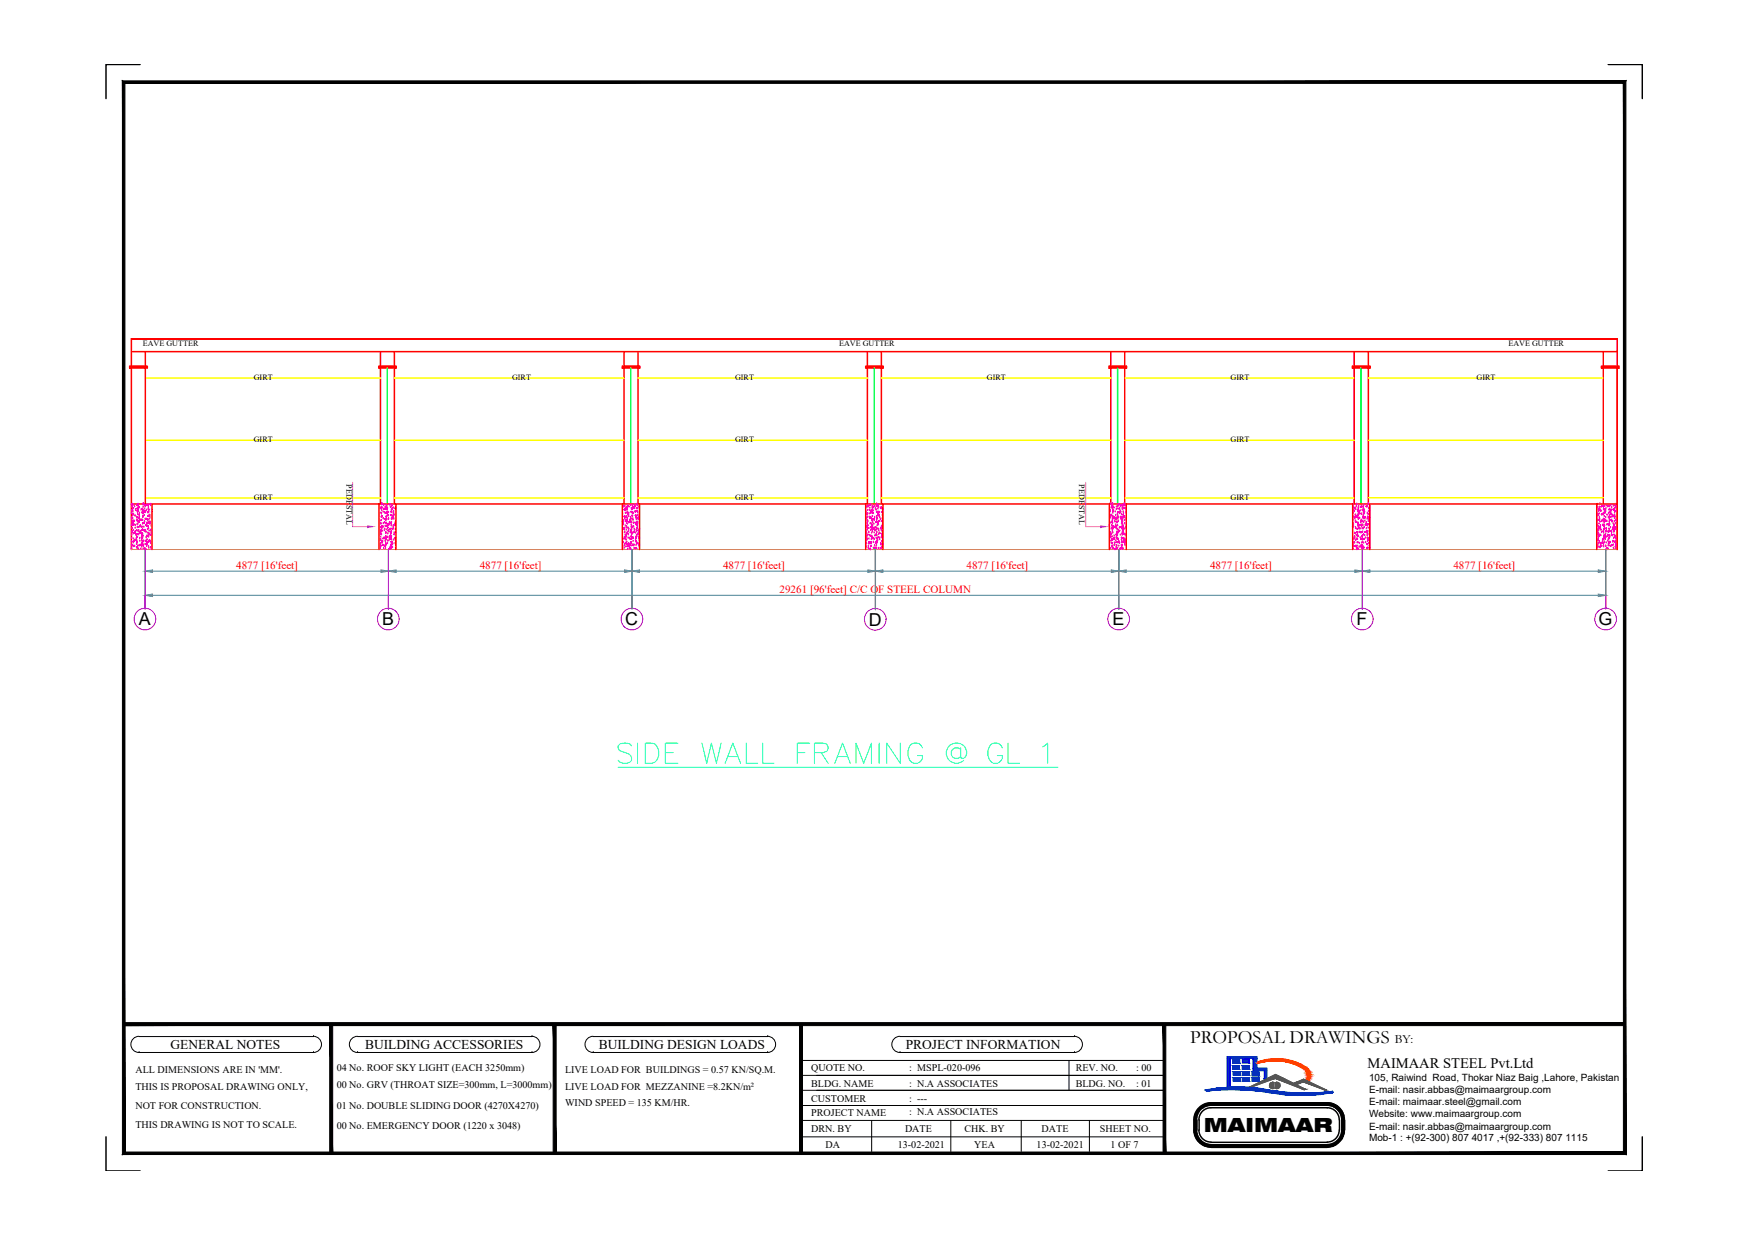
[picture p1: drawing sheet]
<svg xmlns="http://www.w3.org/2000/svg" width="297mm" height="210mm" viewBox="0 0 297 210" stroke-linecap="round" stroke-linejoin="round" font-family="sans-serif">
<defs><g id="words">
<text font-size="7.5" fill="#00ffbf" x="104.4" y="131.6">SIDE WALL FRAMING @ GL 1</text>
<text font-size="3.3" x="204.8" y="192.5">MAIMAAR</text>
<text font-size="3.2" x="202.5" y="177.5">PROPOSAL DRAWINGS</text>
<g font-size="3">
<text x="23.6" y="106.4">A</text>
<text x="65" y="106.4">B</text>
<text x="106.4" y="106.4">C</text>
<text x="147.8" y="106.4">D</text>
<text x="189.3" y="106.4">E</text>
<text x="230.8" y="106.4">F</text>
<text x="271.9" y="106.4">G</text>
</g>
<text font-size="2.5" x="232.7" y="181.6">MAIMAAR STEEL Pvt.Ltd</text>
<g font-size="2.3">
<text x="29" y="178.4">GENERAL NOTES</text>
<text x="62.1" y="178.4">BUILDING ACCESSORIES</text>
<text x="101.9" y="178.4">BUILDING DESIGN LOADS</text>
<text x="154.1" y="178.4">PROJECT INFORMATION</text>
</g>
<text font-size="2.1" x="237.3" y="177.5">BY:</text>
<g font-size="1.9" fill="#f00">
<text x="40.2" y="96.7">4877 [16'feet]</text>
<text x="81.6" y="96.7">4877 [16'feet]</text>
<text x="123" y="96.7">4877 [16'feet]</text>
<text x="132.6" y="100.8">29261 [96'feet] C/C OF STEEL COLUMN</text>
<text x="164.4" y="96.7">4877 [16'feet]</text>
<text x="205.9" y="96.7">4877 [16'feet]</text>
<text x="247.3" y="96.7">4877 [16'feet]</text>
</g>
<g font-size="1.7">
<text x="23" y="182.6">ALL DIMENSIONS ARE IN 'MM'.</text>
<text x="23" y="185.5">THIS IS PROPOSAL DRAWING ONLY,</text>
<text x="57.3" y="182.2">04 No. ROOF SKY LIGHT (EACH 3250mm)</text>
<text x="57.3" y="185">00 No. GRV (THROAT SIZE=300mm, L=3000mm)</text>
<text x="96.1" y="182.6">LIVE LOAD FOR BUILDINGS = 0.57 KN/SQ.M.</text>
<text x="96.1" y="185.5">LIVE LOAD FOR MEZZANINE =8.2KN/m²</text>
<text x="138" y="182.2">QUOTE NO.</text>
<text x="138" y="184.8">BLDG. NAME</text>
<text x="154.7" y="184.8">: N.A ASSOCIATES</text>
<text x="154.7" y="182.2">: MSPL-020-096</text>
<text x="183" y="182.2">REV. NO.</text>
<text x="183" y="184.8">BLDG. NO.</text>
<text x="193.3" y="182.2">: 00</text>
<text x="193.3" y="184.8">: 01</text>
<text x="232.9" y="183.9">105, Raiwind Road, Thokar Niaz Baig ,Lahore, Pakistan</text>
<text x="232.9" y="185.9">E-mail: nasir.abbas@maimaargroup.com</text>
<text x="23" y="188.7">NOT FOR CONSTRUCTION.</text>
<text x="23" y="191.9">THIS DRAWING IS NOT TO SCALE.</text>
<text x="57.3" y="188.6">01 No. DOUBLE SLIDING DOOR (4270X4270)</text>
<text x="96.1" y="188.2">WIND SPEED = 135 KM/HR.</text>
<text x="138" y="187.4">CUSTOMER</text>
<text x="138" y="189.9">PROJECT NAME</text>
<text x="154.7" y="187.4">: ---</text>
<text x="154.7" y="189.7">: N.A ASSOCIATES</text>
<text x="232.9" y="188">E-mail: maimaar.steel@gmail.com</text>
<text x="232.9" y="190.1">Website: www.maimaargroup.com</text>
<text x="57.3" y="192.1">00 No. EMERGENCY DOOR (1220 x 3048)</text>
<text x="138" y="192.6">DRN. BY</text>
<text x="140.4" y="195.2">DA</text>
<text x="152.7" y="195.2">13-02-2021</text>
<text x="154" y="192.6">DATE</text>
<text x="164.1" y="192.6">CHK. BY</text>
<text x="165.7" y="195.3">YEA</text>
<text x="176.4" y="195.2">13-02-2021</text>
<text x="177.2" y="192.6">DATE</text>
<text x="187.1" y="192.6">SHEET NO.</text>
<text x="188.9" y="195.2">1 OF 7</text>
<text x="232.9" y="192.2">E-mail: nasir.abbas@maimaargroup.com</text>
<text x="232.9" y="194.1">Mob-1 : +(92-300) 807 4017 ,+(92-333) 807 1115</text>
</g>
<g font-size="1.4">
<text x="24.3" y="58.9">EAVE GUTTER</text>
<text x="142.7" y="58.9">EAVE GUTTER</text>
<text x="256.6" y="58.9">EAVE GUTTER</text>
<text x="43.2" y="64.6">GIRT</text>
<text x="87.1" y="64.6">GIRT</text>
<text x="125.1" y="64.6">GIRT</text>
<text x="167.9" y="64.6">GIRT</text>
<text x="209.3" y="64.6">GIRT</text>
<text x="251.2" y="64.6">GIRT</text>
<text x="43.2" y="75.2">GIRT</text>
<text x="125.1" y="75.2">GIRT</text>
<text x="209.3" y="75.2">GIRT</text>
<text x="58.9" y="82.4" transform="rotate(90 58.9 82.4)">PEDESTAL</text>
<text x="183.6" y="82.4" transform="rotate(90 183.6 82.4)">PEDESTAL</text>
<text x="43.2" y="85">GIRT</text>
<text x="125.1" y="85">GIRT</text>
<text x="209.3" y="85">GIRT</text>
</g>
</g></defs>
<!-- layer: Thin -->
<g fill="none" stroke="#f00" stroke-width=".25">
<path d="M22.4 57.7h252.7h-252.7M22.4 57.7v35.8M22.4 59.8h252.7M24.7 59.8v25.9M64.7 59.8v25.9M67.1 59.8v25.9M106.2 59.8v25.9M108.5 59.8v25.9M147.6 59.8v25.9M149.9 59.8v25.9M189 59.8v25.9M191.3 59.8v25.9"/>
<path d="M230.4 59.8v25.9M232.8 59.8v25.9M272.8 59.8v2.5M275.1 57.7v4.6M22.1 62.3h3v.3h-3zM22.1 62.4h3M64.4 62.3h3v.3h-3zM64.4 62.4h3M105.9 62.3h2.9v.3h-2.9zM105.9 62.4h2.9M147.3 62.3h2.9v.3h-2.9zM147.3 62.4h2.9"/>
<path d="M188.7 62.3h2.9v.3h-2.9zM188.7 62.4h2.9M230.1 62.3h3v.3h-3zM230.1 62.4h3M272.5 62.3h2.9v.3h-2.9zM272.5 62.4h2.9M272.8 62.6v23.1M275.1 62.6v30.9M22.4 85.7h252.7M25.9 85.7v7.8M64.5 85.7v7.8M67.4 85.7v7.8"/>
<path d="M105.9 85.7v7.8M108.8 85.7v7.8M147.3 85.7v7.8M150.2 85.7v7.8M188.7 85.7v7.8M191.6 85.7v7.8M230.1 85.7v7.8M233 85.7v7.8M271.7 85.7v7.8"/>
</g>
<g fill="none" stroke="#f0f" stroke-width=".25">
<path d="M22.4 93.3h.1M22.4 89.3h.1M22.4 87.3h.1M22.4 85.8v-.1v.1M22.4 92.2h.1M22.4 92.7h.1M22.4 91h.1M22.4 91.6h.1M22.4 86.9h.1M22.4 88.4h.1M22.4 88l.1 .1h-.1zM22.5 89.9h.1"/>
<path d="M22.5 90.5h.1M22.5 86.2h.1M22.5 88.8h.1M22.5 89.3h.1M22.5 86.9h.1M22.5 85.8h.1M22.5 88.9h.1v.1zM22.6 87.6h.1M22.6 88.2h.1M22.6 92.8h.1M22.6 86.5h.1M22.6 87h.1"/>
<path d="M22.6 89.3l.1-.1zM22.6 85.9h.1M22.6 87.5h.1M22.6 90.2h.1M22.7 92.3h.1M22.7 93h.1M22.7 90.8h.1M22.7 88.6h.1M22.7 86.5h.1M22.7 92.1l.1-.1zM22.7 91.7h.1M22.7 87.6h.1"/>
<path d="M22.8 89.2h.1M22.8 88.7h.1M22.8 88.6h.1M22.9 86.2h.1M22.9 92.9h.1M22.9 92h.1M22.9 90.5v.1h-.1zM22.9 87.7l.1-.1v.2zM23 89.8h.1M23 89.4h.1M23 90.4h.1M23.1 86.8h.1"/>
<path d="M23.1 86.7h.1M23.1 90.8h.1zM23.2 91.1h.1M23.2 91.7h.1M23.2 91.8v.1zM23.2 92.6h.1M23.2 93.2h.1M23.2 88h.1M23.2 88.6h.1M23.2 92.2h.1M23.3 91.5h.1M23.3 92h.1"/>
<path d="M23.3 92.4h.1M23.3 90.3h.1M23.3 88.1h.1M23.3 86h.1M23.3 90.9h.1M23.3 92.2h.1M23.3 88.5h.1M23.3 86.4h.2l-.1 .1zM23.4 89.2h.1M23.4 89.7h.1M23.4 91.4h.1M23.4 87.1h.1"/>
<path d="M23.4 93v.2h-.1zM23.4 88.1h.1M23.4 88.6h.1M23.4 85.9h.1M23.4 86.8l.1 .1h-.2zM23.5 87h.1M23.5 87.5h.1M23.5 89.2h.1M23.5 92.9h.1M23.5 86.7v.2l-.2-.1zM23.5 85.8h.1M23.5 86.4h.1"/>
<path d="M23.5 86.1h.1M23.5 93.4h.1M23.5 89.6l.1 .1zM23.6 91h.1M23.6 90.3h.1M23.6 90.4h.1M23.7 88.7h.1M23.7 87.6h.1M23.7 88.1v.1zM23.7 88.6v.2h-.2l.2-.2M23.7 87.3h.1M23.7 87.9h.1"/>
<path d="M23.7 92.8h.1M23.7 90.6h.1M23.7 88.5h.1M23.7 86.4h.1M23.7 92.8l.1-.1zM23.8 91.6h.1M23.8 92h.1M23.9 88.5h.1M23.9 89.4h.1M23.9 89.3v.2h-.1zM23.9 90.5h.1M23.9 90.6l-.1 .1h.1v-.1"/>
<path d="M23.9 88.3h.1v.1zM24 92.8h.1M24 93.4h.1M24 86.7h.1M24 89.7h.1M24 90.3h.1M24.1 93h.1M24.1 91.9h.1M24.1 92.5h.1M24.1 87.2h.1M24.1 91.1h.1M24.1 92.5l.1 .2h-.2"/>
<path d="M24.1 90.6l-.1 .1zM24.1 92.5l-.1 .1M24.1 91.5h.2zM24.2 90.8h.1M24.2 91.4h.1M24.2 86.6h.1M24.2 92.2h.1M24.2 89.7h.1M24.2 90.2h.1M24.2 88.5h.1M24.3 88.5h.1M24.3 89.1h.1"/>
<path d="M24.3 90.9h.1M24.3 92.2h.1M24.3 90.1h.1M24.3 87.4h.1M24.3 88h.1M24.3 85.8h.1M24.3 92l.1-.1zM24.3 85.7h.1M24.3 86.3h.1M24.3 86.8h.1M24.3 87.8h.1M24.3 93.4h.1"/>
<path d="M24.3 91.2h.1M24.3 87h.1M24.3 85.9h.1M24.3 87.1h.2l-.1 .1zM24.4 92.9h.1M24.4 92.7h.1M24.4 85.7h.1M24.4 92.1h.1M24.5 89.7h.1M24.5 90.3h.1M24.5 89h.1M24.6 87.7h.1"/>
<path d="M24.6 90.3h.1M24.6 86h.1M24.6 86.6h.1M24.6 88.7h.1M24.6 93.3h.1M24.6 93.2v.1h-.1zM24.6 86.9v.1zM24.7 90.2h.1M24.7 92.6h.1M24.7 90.5h.1M24.7 88.3h.1M24.7 86.2h.1"/>
<path d="M24.7 92.1h.1M24.8 87.2h.1M24.8 85.9h.1l-.1 .1zM24.8 93.5v-.1v.1M24.8 89.4h.1M24.8 91.4h.1M24.8 92h.1M24.8 90.5h.1M24.9 86.8h.1M24.9 88.2l-.1 .1zM24.9 88.3h.1M24.9 89h.1"/>
<path d="M24.9 89.1l.2-.1zM25 92.9h.1M25 91.8h.1M25 92.4h.1M25 85.9h.1M25 91.2h.1M25 92.6h.1M25 89.5h.1zM25.1 90.7h.1M25.1 91.2h.1M25.1 92.3h.1M25.1 89.5h.1"/>
<path d="M25.1 90.1h.1M25.1 87.8h.1M25.1 88.4h.1M25.1 89h.1M25.1 89.6h.1M25.1 88.6h.1M25.1 87.1l.2-.1v.1zM25.1 92.2h.2zM25.2 86.7h.1M25.2 87.2h.1M25.2 86.1h.1M25.2 86.5h.1"/>
<path d="M25.2 85.9h.1M25.3 91.4h.1M25.3 92.1h.1M25.3 89.9h.1M25.3 87.8h.1M25.3 93h.1M25.3 87h.1M25.3 90.8h.1M25.3 93.2h.1M25.3 91.1h.1M25.3 88.9h.1M25.4 86.8h.1"/>
<path d="M25.4 90.3h.1M25.4 90.7v.1zM25.4 87.8h.1zM25.4 87.7h.1M25.4 88.3h.1M25.5 91.9h.1M25.5 88.8h.1M25.5 87.7h.1M25.5 88.9v.2h-.1zM25.5 85.8h.2zM25.6 88.9h.1M25.6 92v.1h-.1z"/>
<path d="M25.6 91h.1zM25.6 92.1h.1M25.6 91l.1-.2v.2zM25.7 85.8h.1M25.7 92.5h.1M25.7 90.3h.1M25.7 93.2h.1M25.7 88.1h.1M25.7 86h.1M25.7 89.5h.1M25.7 90.1h.1M25.7 90.7h.1"/>
<path d="M25.7 90.6h.1M25.8 93.4h.1M25.8 87.6h.1M25.8 86.8h.1M25.8 93.3l-.1 .1zM25.9 92.8h.1M25.9 87h.1M25.9 92.9h.1M25.9 87v.1M25.9 86.6h.1M64.5 87.7h.1M64.5 87.5h.1"/>
<path d="M64.5 87.7v.1M64.5 87.5v.1M64.5 90h.1M64.5 88.9h.1M64.6 88.5h.1M64.6 91.8h.1M64.6 89.7h.1M64.6 87.5h.1M64.6 90.8l-.1 .1M64.6 90.7h.1l-.1 .1zM64.6 93h.1M64.6 90.8h.1"/>
<path d="M64.6 88.6h.1M64.6 86.2h.1M64.6 92.8h.1M64.6 93.4h.1M64.6 86.5h.1M64.6 93.3h.1M64.6 92.8l.2-.1v.2h-.2M64.7 92.5h.1M64.7 93.1h.1M64.7 89.7h.1M64.7 90.3h.1M64.7 90.6h.1"/>
<path d="M64.7 88.9l-.1 .2zM64.8 91.4h.1M64.8 91.9h.1M64.8 91.7h.1M64.8 86.4l.1-.1zM64.8 90.3h.1M64.8 90.8h.1M64.8 87.3h.1M64.9 88.6h.1M64.9 89.1h.1M64.9 89.7h.1M64.9 86.7h.1"/>
<path d="M64.9 88h.1M64.9 87.4h.1M64.9 90.9h.1M64.9 86.3h.1M64.9 86.9h.1M64.9 92.2h.1M64.9 90h.1M64.9 90.2l.1 .1h-.1zM65 85.7h.1M65 87.9h.1M65 92.4h.1M65 86.4h.1"/>
<path d="M65 89.5h.1v.1zM65.1 92.8h.1M65.1 89.8h.1M65.1 92.1h.1M65.1 91.6l.1-.1zM65.2 89.7h.1M65.2 92.7l.1-.1zM65.2 89.1h.1M65.2 88.2h.1M65.2 87.1h.1M65.3 86h.1M65.3 86.6h.1"/>
<path d="M65.3 93.3h.1M65.3 91.5h.1M65.4 90.3h.1M65.4 92.9v-.1zM65.4 88.9h.1M65.4 88.3l.1-.1zM65.4 87.2h.1M65.4 90h.1M65.4 86.5v.1zM65.5 91.5h.1M65.5 92.1h.1M65.5 86.3h.1"/>
<path d="M65.5 91.7h.1M65.5 89.5h.1M65.5 87.3h.1M65.6 92.9h.1M65.6 93.3h.1M65.6 91.4h.1v.1zM65.6 91.8h.1M65.6 92.4h.1M65.6 88.4h.1M65.6 89h.1M65.6 92.8h.1M65.6 90.6h.1"/>
<path d="M65.6 88.5h.1M65.6 86.3h.1M65.7 90.7h.1M65.7 91.2h.1M65.7 89.5h.1M65.7 90.1h.1M65.7 85.9h.1M65.7 92.7h.1M65.7 91.8h.1M65.7 87.8v.1h-.1zM65.7 88.4h.1M65.7 89h.1"/>
<path d="M65.7 88.1h.1M65.8 87.3l.1-.1v.1zM65.8 87.3h.1M65.8 87.8h.1M65.8 87h.1zM65.8 86.1h.1M65.8 86.7h.1M65.8 89.6h.1M65.9 86.5h.1M65.9 89.2l.1-.1zM65.9 92.5h.1M66 91.4h.1"/>
<path d="M66 92h.1M66 89.9h.1M66 87.7h.1M66 90.8h.1M66 89.8h.1M66 90.2l.1-.1v.2zM66 88.3h.1M66.1 87.7h.1M66.1 87.2h.1M66.1 90.4h.1zM66.1 88.3h.1M66.1 89.1l.1 .2h-.2z"/>
<path d="M66.2 92h.1M66.2 93.3h.1zM66.2 91.6h.1M66.2 85.8h.1zM66.3 88.9h.1M66.3 85.9h.1M66.3 93.2h.1M66.3 90h.1M66.3 91.7l.1-.1v.1zM66.4 91.1v.1h-.1zM66.4 88.9h.1v.1zM66.4 90.1h.1"/>
<path d="M66.4 90.7h.1M66.4 86.3h.1M66.5 92.8h.1M66.5 93.4h.1M66.5 93.3h.1M66.5 93.1l.1-.1v.2zM66.5 91.1h.1M66.5 91.7h.1M66.5 92.2h.1M66.5 87.7h.1M66.5 91.5h.1M66.5 90h.1"/>
<path d="M66.5 90.6h.1M66.5 87h.1M66.5 89.3h.1M66.5 87.2h.1M66.5 90.7h.1M66.6 88.9h.1M66.6 89.5h.1M66.6 91.3h.1M66.6 92.6h.1M66.6 90.5h.1M66.6 88.3h.1M66.6 86.1h.1"/>
<path d="M66.6 91.8h.1M66.6 92.1h.1zM66.6 87.7h.1M66.6 92.9l.1 .1h-.2zM66.7 86.6h.1M66.7 87.2h.1M66.7 88.1h.1M66.7 86.6v.1h-.1zM66.7 86h.1M66.7 88.3h.1M66.8 93.1h.1M66.8 86.5h.1"/>
<path d="M66.8 87.7h.1v.1zM66.8 92.5h.1M66.8 90.1h.1M66.8 88l.1-.1v.1zM66.9 89.5h.1M66.9 89.8h.1M66.9 91.9h.1M66.9 89.7h.1M66.9 87.5h.1M67 86.4h.1M67 87h.1M67 87.2h.1"/>
<path d="M67 88.3h.1M67 90.9l.1-.1v.1zM67.1 90.6h.1M67.1 87.6h.1M67.1 91.6h.1M67.1 89.2l.1 .1h-.1zM67.2 91.9h.1M67.2 92.5h.1M67.2 89h.1M67.2 86.5l.2-.1zM67.3 90.1h.1M67.3 92.7h.1"/>
<path d="M67.3 93.3h.1M67.3 88.8h.1M67.3 89.4h.1M67.3 86.4h.1M67.4 91.6h.1M67.4 92.2h.1M67.4 90.5v.1M105.9 87.4h.1M105.9 91.5h.1M106 88.6l-.1 .1zM106 92.2v.1zM106 91.7h.1"/>
<path d="M106 92.3h.1M106 90h.1M106 88.9h.1M106.1 88.6h.1M106.1 89.2h.1M106.1 86.2h.1M106.2 86.1h.1M106.2 92.9h.1M106.2 93.3h.1M106.2 86.7l.1-.1v.1zM106.2 89.9v.1h-.1zM106.2 87.8h.1z"/>
<path d="M106.3 90.6h.1M106.3 89.8h.1M106.3 92.6h.1M106.3 90.5h.1M106.3 88.3h.1M106.3 86.1h.1M106.3 91.7h.1M106.3 91l.2-.1zM106.4 86.7h.1M106.4 91.6h.1M106.4 89.5h.1M106.4 87.3h.1"/>
<path d="M106.4 88h.1M106.4 88.6l.1-.1 .1 .2zM106.4 91.2l-.1 .1zM106.5 92.4h.1M106.5 93h.1M106.5 91h.1M106.5 86.4h.1M106.5 91.3h.1M106.5 91.9h.1M106.5 88.6h.1M106.6 90.2h.1M106.6 90.7h.1"/>
<path d="M106.6 87.9h.1M106.6 89h.1M106.6 89.6h.1M106.6 89.7h.1M106.6 86.6h.1zM106.6 88.5h.1M106.6 92.2h.1M106.6 90.6l.2-.1v.1zM106.6 92.5l.1 .1h-.1zM106.7 86.8h.1M106.7 87.3h.1M106.7 87.1h.1"/>
<path d="M106.7 86.2v.1h-.1zM106.7 86.2h.1M106.7 89.2h.1M106.7 93h.1M106.7 90.8h.1M106.7 88.7h.1M106.7 86.5h.1M106.7 88.2h.1M106.8 89.7h.1zM106.8 86.1h.1M106.8 93.4h.1M106.8 91.5h.1"/>
<path d="M106.9 90.3h.1M106.9 91h.1M106.9 88.9h.1M106.9 87.5l-.1 .1zM107 87.3h.1M107 87.9h.1M107 90h.1M107 92.4v.1h-.2zM107 92.9l.1-.1v.2zM107 86.2h.1M107.1 91.5h.1M107.1 93.3h.1"/>
<path d="M107.2 88.5h.1M107.2 91.7h.1M107.2 90.6h.1M107.2 88.7l-.1 .2zM107.2 88.5h.1zM107.2 93.3h.1M107.3 92.8h.1M107.3 88h.1M107.3 92.4h.1M107.3 90.3h.1M107.3 93.4h.1M107.3 88.1h.1"/>
<path d="M107.3 86h.1M107.3 90.1h.1zM107.4 92.3h.1M107.4 92.9h.1M107.4 89.7h.1M107.4 91.4h.1M107.4 89.3h.1M107.4 87.1h.1M107.4 91.7l.1-.1-.1 .1zM107.4 91.2h.1M107.4 91.7h.1M107.4 86.5h.1"/>
<path d="M107.4 92.4h.1M107.4 90h.1M107.4 90.6h.1M107.4 86.6h.1M107.4 87.2h.1M107.5 88.9h.1M107.5 89.5h.1M107.5 87.8h.1M107.5 88.3h.1M107.5 90.9h.1M107.5 89.8h.1M107.6 86.7h.1"/>
<path d="M107.6 87.2h.1M107.6 86.1h.1M107.6 87.8h.1M107.6 87.3l.1-.1zM107.7 88.3h.1M107.7 91.3l-.1 .1zM107.7 92.1h.1M107.7 92.7h.1M107.7 92.8h.1M107.7 90.6h.1M107.7 88.5h.1M107.7 86.4h.1"/>
<path d="M107.7 91.6h.1M107.8 89h.1M107.8 89.6h.1M107.8 92.7h.1zM107.8 90.4h.1v.1zM107.8 86.4h.2zM107.9 86.5h.1M107.9 93.3h.1M107.9 90h.1M107.9 88.9h.1M107.9 85.9h.1M108 86.3h.1"/>
<path d="M108 90.2h.1M108 93.3h.1M108 87l.1-.1v.1zM108 86.1l.1-.1zM108.1 87.1h.1M108.1 90.7h.1M108.1 87.7l.1-.1zM108.1 92h.1M108.1 91.8h.1M108.2 91.4h.1M108.2 88.1h.1M108.2 89.2h.1z"/>
<path d="M108.2 92.8h.1M108.2 93.3h.1M108.2 88.9h.1M108.2 91.6h.1M108.2 92.2h.1M108.2 88.3h.1M108.3 90.5h.1M108.3 91.1h.1M108.3 86.5h.1M108.3 92.2h.1M108.3 90.1h.1M108.3 88h.1"/>
<path d="M108.3 85.8h.1M108.3 88.9h.1zM108.3 88.8l.1 .1h-.2zM108.3 89.4h.1M108.3 89.9h.1M108.3 85.9h.1M108.3 92.6h.1M108.3 93.4h.1M108.3 91.2h.1M108.3 92.5h.1M108.4 88.2h.1M108.4 88.8h.1"/>
<path d="M108.4 89.1h.1M108.4 87h.1M108.4 92.3h.1v.1zM108.4 87.1h.1M108.4 87.7h.1M108.4 89.5h.1M108.4 89.8h.1M108.4 90.8l.2-.1v.2zM108.5 86h.1M108.5 86.5h.1M108.5 86.4h.1M108.5 87.2h.1"/>
<path d="M108.5 88.3h.1M108.5 90.2l.1-.1v.2zM108.6 90.7h.1M108.6 91.4h.1M108.6 88h.1zM108.7 88.3h.1M108.7 92.6h.1M108.7 90.5h.1M108.7 91.6h.1M108.7 87.7h.1M108.7 86.2h.1M108.8 91.9h.1"/>
<path d="M108.8 88.9h.1M108.8 90h.1M108.8 91.5h.1M108.8 92.7l-.1 .1h.1M147.3 91.8h.1v.1h-.1M147.3 87.1h.1M147.3 89.7h.1zM147.4 93h.1M147.4 90.6h.1M147.4 91.2h.1M147.4 88.2h.1M147.4 86.1h.1l-.1 .1z"/>
<path d="M147.4 91.9h.1M147.4 92.5h.1M147.4 90.8h.1M147.4 91.4h.1M147.4 87.5h.1M147.4 88.1h.1M147.4 91.5h.1M147.5 89.6h.1M147.5 90.2h.1M147.5 91.8h.1M147.5 87.5h.1M147.5 88.5h.1"/>
<path d="M147.5 89.1h.1M147.6 87.4h.1M147.6 87.9h.1M147.6 89.9h.1M147.6 88.8h.1M147.6 91l.1-.1zM147.6 89.3l.1 .1zM147.6 86.2h.1M147.6 86.8h.1M147.7 88.7h.1M147.7 86.2h.1M147.7 93.3h.1"/>
<path d="M147.7 93h.1M147.7 92.5l.2-.1zM147.8 90.5h.1M147.8 90.6h.1M147.8 92.2h.1v.1zM147.8 89.9h.1M147.8 91.7h.1M147.8 86h.2zM147.9 87.4h.1M147.9 88h.1M147.9 86.8h.1M148 88.1h.1z"/>
<path d="M148 91.1h.1M148 86.4h.1M148 93.4h.1M148 91.2h.1M148 89.1h.1M148 93.5h.1M148 92.4h.1M148.1 88h.1M148.1 86.9h.1M148.1 87.2h.1zM148.1 93.5h.1M148.1 92.4h.1"/>
<path d="M148.1 90.2h.1M148.1 88.1h.1M148.1 85.9h.1M148.1 89.7h.1M148.2 92.3h.1M148.2 92.9h.1M148.2 91.2h.1zM148.2 87.1h.1M148.3 91.8h.1M148.3 92.4h.1M148.3 89.2h.1M148.3 89.8h.1"/>
<path d="M148.3 88.2h.1M148.3 90.7h.1M148.3 91.2h.1M148.3 88.5l.1-.1v.2zM148.3 89.5h.1M148.3 90.1h.1M148.3 86.8h.1M148.4 88.4h.1M148.4 89h.1M148.4 86.1h.1M148.4 91.5h.1M148.4 86.8h.1v.1z"/>
<path d="M148.4 87.2h.1M148.4 87.8h.1M148.4 90.4h.1M148.5 86.1h.1M148.5 86.7h.1M148.5 91.6h.1M148.5 89.5h.1M148.5 87.3h.1M148.5 88.9h.1M148.5 86.2v.2h-.1zM148.5 90h.1M148.5 86.2h.1"/>
<path d="M148.6 92.2h.1M148.6 93.3h.1M148.6 88.3l.1-.1 .1 .1zM148.6 90h.1zM148.6 91.6h.1M148.6 89.7l-.1 .1zM148.7 89.2h.1M148.7 88.6h.1M148.7 91.7h.1M148.7 90.6h.1M148.8 93.1h.1l-.1 .1zM148.8 86.1h.1"/>
<path d="M148.8 92.8h.1M148.8 88h.1M148.8 90.3l.2-.2v.2zM148.9 89.7h.1M148.9 91l-.1 .1zM148.9 86.5h.1M148.9 92.4h.1M149 86.7h.1M149 88.8l.1-.1zM149 92.4h.1zM149.1 90.9h.1M149.1 91.6h.1"/>
<path d="M149.1 93.2h.1M149.1 91.1h.1M149.1 88.9h.1M149.1 86.7h.1M149.1 89.8h.1M149.1 86.1v-.1l.1 .1zM149.1 92.8h.1M149.1 93.3h.1M149.1 92.2h.1M149.1 90h.1M149.1 91.7h.1M149.1 87.9h.1"/>
<path d="M149.1 88.5h.1M149.1 85.7h.1M149.1 88.2h.1M149.1 87.1h.1M149.2 90.6h.1M149.2 91.1h.1M149.2 92v.2h-.1zM149.2 91.9h.1zM149.2 89.4h.1M149.2 90h.1M149.2 92.2h.1M149.3 88.3h.1"/>
<path d="M149.3 88.9h.1M149.3 91.6h.1M149.3 87.1h.1M149.3 87.7h.1M149.4 86h.1M149.4 86.6h.1M149.4 89.1h.1M149.4 88.9h.1M149.4 90h.1M149.4 87.2l-.1 .2zM149.4 87.5h.1zM149.4 93.3h.1"/>
<path d="M149.4 91.4h.1M149.4 89.3h.1M149.5 90.9h.1M149.5 86.3h.1M149.5 87.1h.1M149.5 90.3h.1M149.5 93.3h.1M149.5 88.6h.1zM149.6 87.8h.1M149.6 90.7h.1zM149.6 87.2h.1M149.6 90.7h.1"/>
<path d="M149.6 91.8h.1M149.7 91.5h.1M149.7 88.1h.1M149.8 88.4h.1M149.8 89.9l.1-.1zM149.8 86.5h.1M149.8 86.3l.1-.1zM149.9 92.7h.1M149.9 93.3h.1M149.9 92.5h.1M149.9 89.6h.1M149.9 90.2h.1"/>
<path d="M149.9 89.8h.1M150 92.1h.1M150 92.7h.1M150 91.2h.1zM150 89.5l.1-.1zM150 91h.1M150 91.5h.1M150 87.2h.1M150 93h.1M150 90.9h.1M150 88.7h.1M150 86.6h.1"/>
<path d="M150.1 89.8h.1M150.1 90.4h.1M150.1 86.5h.1M150.1 88.3h.1M150.1 88.7h.1M150.1 89.3h.1M150.1 90.8h.1M150.1 92h.1M150.1 89.9h.1M150.1 87.7h.1M150.2 87.6h.1M150.2 88.1h.1"/>
<path d="M150.2 86.7h.1M150.2 92.6h.1M150.2 87h.1M150.2 91.6h.1M188.7 89.5h.1M188.8 89.7h.1M188.8 87.6h.1l-.1 .1zM188.8 86.4h.1M188.8 87h.1M188.8 92.2h.1M188.8 90h.1M188.8 87.8h.1"/>
<path d="M188.8 90.7l.1-.1zM188.8 85.7v.1h.1v-.1M188.8 88.1h.1M188.8 85.7h.1M188.9 90.6h.1M188.9 93.3h.1M188.9 91.1h.1M188.9 89h.1M188.9 86.8h.1M188.9 90.8h.2zM189 91.4h.1M189 87.6h.1"/>
<path d="M189 91.9h.1zM189.1 92.5h.1M189.1 88.8h.1M189.1 91.8h.1M189.1 89.9h.1M189.1 87.5v.2h-.1zM189.1 92.4h.1M189.1 93h.1M189.1 89.4h.1M189.2 91.3h.1M189.2 91.8h.1M189.2 88.8h.1"/>
<path d="M189.2 86.2h.1M189.2 86.4h.1zM189.2 89.6h.1M189.2 90.1h.1M189.2 90.7h.1M189.2 92.5h.1M189.2 90.4h.1M189.2 88.2h.1M189.2 86.1h.1M189.2 93.2h.1M189.3 88.4h.1M189.3 89h.1"/>
<path d="M189.3 85.7h.1M189.3 86.3h.1M189.3 93h.1M189.3 93.2l.1-.1zM189.3 87.3h.1M189.3 87.9h.1M189.3 90.6h.1M189.3 87l.1-.1zM189.4 86.2h.1M189.4 86.7h.1M189.4 90h.1M189.4 91.7h.1"/>
<path d="M189.4 89.5v.2l-.2-.1zM189.4 89.6l.1-.1zM189.4 88h.1M189.4 86.9h.1M189.4 91.6l.2-.2v.2zM189.5 91.2h.1M189.5 91.8h.1M189.5 86.4h.1M189.5 92.7h.2zM189.6 93.5h.1M189.6 92.4h.1M189.6 88.1h.1"/>
<path d="M189.6 88.7h.1M189.6 88.1l.1 .1h-.2zM189.7 89.7h.1M189.7 92.4h.1M189.7 93.5l.1-.2v.2M189.7 87.1h.1M189.8 88.2h.1M189.8 89.5l.1-.1zM189.8 88.3h.1v.1zM189.8 89.3h.1M189.8 92h.1M189.8 89.8h.1"/>
<path d="M189.8 87.7h.1M189.9 93.1h.1M189.9 91h.1M189.9 88.8h.1M189.9 86.2h.1M189.9 91.5h.1M189.9 86.7h.1M189.9 93.4h.1M189.9 91.1h.1M189.9 91.5l.2-.1zM190 92.3h.1M190 92.8h.1"/>
<path d="M190 90.5h.1M190 88.9h.1M190 90h.1M190 90.8l.1-.1v.1zM190 91.1h.1M190 91.7h.1M190 88.1h.1M190.1 90h.1M190.1 90.6h.1M190.1 87.4h.1M190.1 86.2h.1M190.1 88.9h.1"/>
<path d="M190.1 89.5h.1M190.1 93.3h.1M190.2 87.8h.1M190.2 88.3h.1M190.2 91.7h.1M190.2 86.6h.1M190.2 87.2h.1M190.2 90.6h.1M190.2 92.4h.1M190.2 90.2h.1M190.2 88.1h.1M190.2 87.1l.1-.1v.2z"/>
<path d="M190.2 86.1h.1M190.2 88.6h.1M190.2 85.9h.1M190.3 92.9h.1M190.3 88h.1M190.3 85.7v.1l.1-.1M190.3 91.9l-.1 .2zM190.4 90.3l.1-.1zM190.4 89.8h.1M190.4 90.4h.1M190.5 86.4h.1M190.5 92.4h.1"/>
<path d="M190.5 86.7h.1M190.5 87.4h.1M190.5 89.7h.1M190.5 87h.1v.1zM190.5 93.4l.2-.1zM190.6 91h.1M190.6 93.2l-.1 .1zM190.6 86l.1-.1v.2zM190.6 85.9l.1-.1v.1zM190.7 87.1h.1M190.7 88.2h.1M190.7 88h.1"/>
<path d="M190.8 92.8h.1M190.8 92.2h.1M190.8 91.5h.1M190.8 91.8h.1M190.8 89.7h.1M190.8 87.5h.1M190.8 88l.1-.2 .1 .2zM190.8 89l.1-.1zM190.8 93.3h.1M190.8 89.8h.1M190.8 88.2l.1 .1h-.1zM190.9 92.2h.1"/>
<path d="M190.9 92.7h.1M190.9 89.2h.1M190.9 88.9h.1M190.9 93h.1M190.9 90.8h.1M190.9 88.6h.1M190.9 86.5h.1M190.9 91h.1M190.9 91.6h.1M190.9 90h.1M191 92.2l.1-.1zM191 89.9h.1"/>
<path d="M191 90.5h.1M191 86.1h.1M191 86.7h.1M191 93.4h.1M191 89.9l.2-.1v.1zM191 88.8h.1M191 89.3h.1M191 86.3h.1M191.1 87.6h.1M191.1 88.2h.1M191.1 90.3h.1M191.1 93.3h.1"/>
<path d="M191.1 89.5l-.1 .1zM191.1 86.5h.1M191.1 87.1h.1M191.1 85.9h.1M191.1 87.3h.1M191.1 90.7h.1M191.1 91.8h.1M191.2 91.6h.1M191.2 92.2h.1M191.2 88h.1M191.2 90h.1M191.2 87.9h.1"/>
<path d="M191.2 85.7h.1M191.2 90.9h.1zM191.2 87.8l.1-.1v.1zM191.3 88.5h.1M191.3 89.1h.1M191.3 86.5h.1M191.3 92.5h.1M191.4 86h.1M191.4 92.8h.1M191.4 91.7v.2h-.1zM191.4 90.9h.1zM191.5 89.8h.1"/>
<path d="M191.5 92.2l.1-.1zM191.5 89.7h.1M191.6 87.2h.1M191.6 86.5h.1M191.6 86.6h.1M191.6 88.3h.1M191.6 85.8l-.1 .1zM230.1 89.6h.1M230.2 88.5h.1M230.2 89h.1M230.2 85.9h.1M230.2 92.6h.1"/>
<path d="M230.2 86.4h.1M230.2 92.3h.1M230.2 92.8v.1h-.1M230.2 89.1h.1v.1zM230.2 87.3h.1M230.2 87.9h.1M230.2 93.4h.1M230.2 92.8h-.1M230.3 86.2h.1M230.3 86.8h.1M230.3 89.5h.1M230.3 89.7h.1"/>
<path d="M230.3 91.5l.1 .2h-.1zM230.3 92.3l.2-.1zM230.4 86.4h.1M230.4 87h.1M230.4 88.1h.1M230.4 91.3h.1M230.5 90.7h.1M230.5 88.3h.1M230.5 91.4h.1M230.5 87.6h.1M230.5 86.6l.1-.1v.2zM230.5 87.9l.2-.1z"/>
<path d="M230.6 88.8h.1M230.6 92.9h.1M230.6 90.8h.1M230.6 88.6h.1M230.6 86.5h.1M230.6 92.8l-.1 .1zM230.6 91.9h.1M230.6 89.8h.1M230.6 87.6h.1M230.6 89.9h.1M230.7 88.9h.1M230.7 86.2h.1"/>
<path d="M230.8 93.2h.1M230.8 91h.1l-.1 .1zM230.8 85.8h.1M230.8 93.1h.1M230.8 93.5h.1M230.8 91.7h.1M230.8 90.6h.1M230.8 87.8l.1 .1h-.1zM230.9 92.3h.1M230.9 92.9h.1M230.9 90h.1M230.9 90.7h.1"/>
<path d="M230.9 91.2h.1M230.9 91.7h.1M230.9 87.9h.1M231 90h.1M231 90.6h.1M231 87h.1M231 87.6h.1M231 93.3h.1M231 91.1h.1M231 89h.1M231 86.9h.1M231 86.7l.1-.1z"/>
<path d="M231 88.9h.1M231 89.5h.1M231 89.2l.1-.1zM231.1 87.8h.1M231.1 88.3h.1M231.1 91.2h.1M231.1 86.4h.1M231.1 92.3h.1M231.1 86.7h.1M231.1 87.2h.1M231.1 93.4h.1M231.1 86.1h.1"/>
<path d="M231.1 89.8l.2-.1-.1 .2zM231.2 88.2h.1M231.2 89.7h.1M231.2 93h.1M231.2 90.5h.2zM231.3 92.5h.1M231.3 87.1h.1M231.3 90h.1M231.3 88.2h.1M231.3 87.2l.1 .2h-.2zM231.4 89.4h.1M231.4 93l.1-.1z"/>
<path d="M231.4 86.9h.1M231.4 91.5h.1M231.4 86.3h.1M231.5 91.7h.1zM231.5 90.6h.1M231.5 88.9h.1M231.5 90h.1M231.6 92.8h.1M231.6 90.6h.1M231.6 88.5h.1M231.6 86.3h.1M231.6 89.2v.1h-.2z"/>
<path d="M231.6 88.6l.1-.1-.1 .1zM231.6 87.5h.1M231.6 86.2h.1M231.6 91.7h.1M231.6 89.6h.1M231.6 93.3h.1M231.6 91.2l.2-.1v.2zM231.7 91.8h.1M231.7 92.4h.1M231.7 92.8h.1M231.7 93.3h.1M231.7 90.6h.1"/>
<path d="M231.7 86.7h.2zM231.8 91.7h.1M231.8 92.2h.1M231.8 88.7h.1M231.8 89.3h.1M231.8 92.9v.1zM231.8 91.7h.1zM231.8 90.5h.1M231.8 91.1h.1M231.9 89.4h.1M231.9 90h.1M231.9 86.2h.1"/>
<path d="M231.9 93h.1M231.9 88h.1M231.9 93.2l.1-.2v.2zM231.9 88.3h.1M231.9 88.8h.1M231.9 87.1h.1M231.9 87.7h.1M231.9 89.9h.1M231.9 86.4h.1M232 86h.1M232 86.6h.1M232 93.1h.1"/>
<path d="M232 91h.1M232 88.9h.1M232 86.7h.1M232 92.4h.1M232 88l.1-.1zM232 87.3h.1zM232.1 86.8h.1M232.1 89.7h.1M232.1 91.7h.1M232.2 91.1h.1M232.2 87.1h.1M232.2 90.5l.1-.1-.1 .2z"/>
<path d="M232.2 88.6h.1M232.2 88.2h.1M232.2 88.1h.1M232.2 89.3l.1-.1v.1zM232.3 92.3h.1M232.3 91.5h.1M232.4 86.1h.1zM232.4 89.2h.1M232.4 88.9h.1M232.5 90h.1M232.5 86.1h.1M232.5 86.2h.1"/>
<path d="M232.5 90.5l.1 .1h-.1zM232.5 92.6h.1M232.5 90.4h.1M232.5 93.3h.1M232.6 90.4h.1M232.6 91.1h.1M232.6 88.3h.1M232.6 86.1h.1M232.6 89.2h.1v.1zM232.6 92.7h.1M232.6 93.2h.1M232.6 91.6h.1"/>
<path d="M232.6 89.5h.1M232.6 87.3h.1M232.7 91.5h.1M232.7 92.1h.1M232.7 87.4h.1M232.7 88h.1M232.7 91.7h.1M232.7 90.6h.1M232.7 90.4h.1M232.7 90.9h.1M232.7 89.2h.1M232.7 89.8h.1"/>
<path d="M232.8 85.7h.1M232.8 87.5h.1M232.8 88.1h.1M232.8 88.7h.1M232.8 91.7l-.1 .2zM232.8 92.4l.1 .1zM232.8 86.4h.1M232.8 87h.1M232.9 85.9h.1M232.9 88.6h.1M232.9 86.5h.1M232.9 92.4h.1"/>
<path d="M232.9 93.4h.1M232.9 93.1h.1zM233 92.8h.1M233 93h.1M233 90.8h.1M233 88.6h.1M233 86.5h.1M233 90.4h.1M233 89.8h.1M233 87.6h.1M233 86.8v.1M233 88v.1"/>
<path d="M271.7 87.7h.1M271.7 88.9h.1M271.7 87.7v.1M271.7 91.9h.1M271.7 93.1h.1M271.7 90.9l.2-.1zM271.8 85.8h.1M271.8 92.8h.1M271.8 90.6h.1M271.8 89.3h.1M271.8 88.5h.1M271.8 86.3h.1"/>
<path d="M271.8 90.4h.1M271.8 90.7h.1M271.8 88.4l-.1 .1zM271.9 91.7h.1M271.9 89.6h.1M271.9 87.5h.1M271.9 90.1h.1M271.9 91.9h.1M271.9 92.5h.1M271.9 93h.1M271.9 86.7h.1M271.9 87.6h.1"/>
<path d="M271.9 90.8h.1M271.9 91.4h.1M271.9 87h.1M271.9 86.5l.2-.1zM272 89.7h.1M272 90.2h.1M272 88.5h.1M272 89.1h.1M272 91.1h.1M272 91.3h.1M272 89.7l.1 .1zM272.1 87.4h.1"/>
<path d="M272.1 88h.1M272.1 92.2h.1M272.1 86.3h.1M272.1 86.8h.1M272.1 88.4h.1M272.1 88.2h.1M272.2 85.7h.1M272.2 93.1h.1M272.2 89.7l.1-.1zM272.2 91h.1M272.2 88.8h.1M272.2 86.7h.1"/>
<path d="M272.2 92.5h.1M272.2 91.1h.1zM272.2 86.9h.1M272.2 85.8h.1M272.3 92.8h.1M272.3 90h.1M272.3 89.4h.1M272.3 92.8h.2l-.1 .1zM272.4 86.3h.1M272.4 87h.1M272.4 90.2h.1M272.5 87.6h.1"/>
<path d="M272.5 90.6h.1M272.5 88.7h.1M272.5 92.2v.1zM272.6 87.5h.1M272.6 85.9l-.1 .2zM272.6 88.4l.1 .1zM272.6 92h.1M272.6 92.4h.1M272.7 91.8h.1M272.7 90.4h.1M272.7 89.3h.1M272.7 89.4h.1"/>
<path d="M272.7 87.3l.1 .2h-.2zM272.8 92.9h.1M272.8 88.7h.1M272.8 91.6l.1-.1zM272.8 91.8h.1M272.8 92.4h.1M272.8 86.3h.1M272.8 92.6h.1M272.8 90.4h.1M272.8 88.3h.1M272.8 86.1h.1M272.8 86.7h.1"/>
<path d="M272.8 87.2v.1h-.1zM272.8 89.4l.2 .1v-.2l-.2 .1M272.8 90.7h.1M272.8 91.2h.1M272.8 91.6h.1M272.8 89.4h.1M272.8 93h.1M272.9 89.5h.1M272.9 90.1h.1M272.9 87.3h.1M272.9 87.8h.1M272.9 88.4h.1"/>
<path d="M272.9 89h.1M272.9 91.1h.1M272.9 89.9h.1M273 86.7h.1M273 87.3h.1M273 92.2h.1M273 88.6l.1-.1zM273 87.2h.1zM273 86.1h.1M273 86.9h.1M273.1 88.5h.1M273.1 91.4l.1-.2v.2z"/>
<path d="M273.1 91.7h.1M273.1 91.1h.1M273.1 85.9h.1M273.2 93h.1M273.2 90.8h.1M273.2 92.9h.1M273.2 87h.1M273.2 88.7h.1M273.2 88.1h.1M273.2 89.9h.1zM273.2 90.3h.1zM273.2 88.6h.1"/>
<path d="M273.2 86.5h.1M273.3 90.3h.1M273.3 92.3h.1M273.3 89.3h.1M273.4 88.7h.1M273.4 87.6h.1M273.4 93.1v.2h-.1zM273.4 86l.1-.1zM273.4 93.5h.1M273.5 86.2h.1M273.5 92h.1M273.5 91.1h.1"/>
<path d="M273.5 91.1v.1zM273.6 90.5h.1M273.6 89.1h.1zM273.6 92.8h.1M273.6 93.4h.1M273.6 89.4h.1M273.6 88h.1M273.6 91.7h.1M273.6 92.2h.1M273.6 87.4h.1M273.7 90.6h.1M273.7 91.1h.1"/>
<path d="M273.7 86.1h.1zM273.7 89.5h.1M273.7 90h.1M273.7 86.7h.1M273.7 91.7h.1M273.7 92.3l.1 .2h-.2zM273.8 88.3h.1M273.8 88.9h.1M273.8 92.4h.1M273.8 90.3h.1M273.8 88.1h.1M273.8 86h.1"/>
<path d="M273.8 92.2h.1v.1zM273.8 87.2h.1M273.8 87.8h.1M273.8 88.6h.1M273.9 86.1h.1M273.9 86.6h.1M273.9 91.4h.1M273.9 89.2h.1M273.9 87.1h.1M273.9 92.2h.1M273.9 91.1h.1M273.9 92.9h.1"/>
<path d="M273.9 88.5h.1M273.9 87.4l.1-.1v.2zM274 90.4h.1M274 89.8h.1M274 87.9l.1-.1zM274 85.9h.1M274.1 86.7h.1M274.1 92.9h.1M274.1 87h.1M274.1 87.3h.1M274.2 91h.1M274.2 92.8h.1"/>
<path d="M274.2 90.6h.1M274.2 88.5h.1M274.2 86.4h.1M274.2 90.3h.1M274.2 91h.1v.1zM274.2 88.6l.1 .1zM274.3 85.7l-.1 .1 .1 .1v-.2M274.3 87.6h.1M274.3 87.9h.1M274.3 88.7h.1M274.3 92.8h.1M274.4 92.2h.1"/>
<path d="M274.4 92.1h.1M274.4 89.7h.1M274.4 87.8l.1-.2 .1 .2zM274.4 86.7l.1-.1zM274.4 89.1h.1M274.5 92.7h.1M274.5 93.3h.1M274.5 86.7h.1M274.5 89.9v.1h-.1zM274.5 91.6h.1M274.5 92.1h.1M274.5 86.1h.1"/>
<path d="M274.5 90.5h.1M274.5 89.4h.1M274.5 93.4h.1M274.6 90.4h.1M274.6 91h.1M274.6 89.8l.1-.1zM274.6 89.3h.1M274.6 89.9h.1M274.6 86.8h.1M274.6 90.3h.1M274.6 89.7l.1-.1 .1 .1zM274.7 88.2h.1"/>
<path d="M274.7 88.7h.1M274.7 91.3v-.1zM274.7 87h.1M274.7 87.6h.1M274.7 87.2h.1M274.7 85.9h.1M274.7 86.5h.1M274.7 91.2h.1M274.8 92.2h.1M274.8 90.1h.1M274.8 88h.1M274.8 85.8h.1"/>
<path d="M274.8 92.3h.1M274.8 92.1h.1M274.8 91.5h.1M274.8 92.9h.1v.1zM274.8 93.4h.1M274.8 91.2h.1M274.8 89.1h.1M274.8 87h.1M274.9 88.6h.1M274.9 89.1h.1M274.9 88.4h.1M274.9 92.5h.1z"/>
<path d="M275 86h.1M275 87h.1M275 85.9h.1M275 92.7h.1M275 93h.1M275 86.1v.2h-.1zM275 91.5v.2h-.1zM275 88.6l.1-.1zM275 89.7h.1M275.1 90.3h.1"/>
</g>
<!-- layer: brick HATCH -->
<path d="M22.4 93.5h252.7" fill="none" stroke="#cd875b" stroke-width=".17"/>
<!-- layer: Thin -->
<g fill="none" stroke="#ff0" stroke-width=".25">
<path d="M24.8 74.9h39.9M24.8 64.3h39.9M67.1 74.9h39.1M67.1 64.3h39.1M108.5 74.9h39.1M108.5 64.3h39.1M149.9 74.9h39.1M149.9 64.3h39.1M191.3 74.9h39.1M191.3 64.3h39.1M232.8 74.9h40M232.8 64.3h40"/>
<path d="M24.8 84.7h39.9M67.1 84.7h39.1M108.5 84.7h39.1M149.9 84.7h39.1M191.3 84.7h39.1M232.8 84.7h40"/>
</g>
<path d="M65.9 62.6v23.1M107.3 62.6v23.1M148.7 62.6v23.1M190.1 62.6v23.1M231.5 62.6v23.1M148.7 93.3v.2" fill="none" stroke="#0f0" stroke-width=".25"/>
<!-- layer: Grid -->
<g fill="none" stroke="#a500dd" stroke-width=".17">
<path d="M24.7 93.6v10.1M66.1 93.6v10.1M107.5 93.6v10M148.9 93.6v10.1M190.3 93.6v10.1M231.8 93.6v10.1M273.2 93.5v10.1"/>
<circle cx="24.7" cy="105.3" r="1.84"/>
<circle cx="66.1" cy="105.3" r="1.84"/>
<circle cx="107.5" cy="105.3" r="1.84"/>
<circle cx="148.9" cy="105.3" r="1.84"/>
<circle cx="190.3" cy="105.3" r="1.84"/>
<circle cx="231.8" cy="105.3" r="1.84"/>
<circle cx="273.2" cy="105.3" r="1.84"/>
</g>
<!-- layer: Dim1 -->
<g fill="none" stroke="#4a8395" stroke-width=".17">
<path d="M24.7 93.6v7.7M26 97.2h38.8M66.1 93.6v3.6M67.4 97.2h38.9M107.5 93.6v3.6M108.8 97.2h38.9M148.9 93.6v3.6M150.2 97.2h38.9M190.3 93.6v3.6M191.6 97.2h38.9M231.8 93.6v3.6M233 97.2h38.9"/>
<path d="M273.2 93.6v7.7M26 101.3h245.9"/>
</g>
<g fill="#4a8395" stroke="#4a8395" stroke-width=".17">
<path d="M271.9 101l1.3 .3-1.3 .2z"/>
<path d="M24.7 101.3l1.3-.3v.5z"/>
<path d="M271.9 96.9l1.3 .3-1.3 .2z"/>
<path d="M231.8 97.2l1.2-.3v.5z"/>
<path d="M147.7 96.9l1.2 .3-1.2 .2z"/>
<path d="M107.5 97.2l1.3-.3v.5z"/>
<path d="M66.1 97.2l1.3-.3v.5z"/>
<path d="M106.3 96.9l1.2 .3-1.2 .2z"/>
<path d="M148.9 97.2l1.3-.3v.5z"/>
<path d="M189.1 96.9l1.2 .3-1.2 .2z"/>
<path d="M230.5 96.9l1.3 .3-1.3 .2z"/>
<path d="M190.3 97.2l1.3-.3v.5z"/>
<path d="M64.8 96.9l1.3 .3-1.3 .2z"/>
<path d="M24.7 97.2l1.3-.3v.5z"/>
</g>
<path d="M107.5 93.5v10.1M148.9 93.5v10.2M190.3 93.5v10.2M231.8 93.5v10.2" fill="none" stroke="#4a8395" stroke-width=".21"/>
<!-- layer: Thin -->
<path d="M60 82v7.6h2.5M184.7 82v7.6h2.5" fill="none" stroke="#b85cb8" stroke-width=".17"/>
<g fill="#b85cb8" stroke="#b85cb8" stroke-width=".17">
<path d="M62.5 89.5l1 .1-1 .1z"/>
<path d="M187.2 89.5l1 .1-1 .1z"/>
</g>
<!-- layer: DIMENSION -->
<path d="M105.2 130.5h74.8" fill="none" stroke="#00ffbf" stroke-width=".17"/>
<!-- layer: 0 -->
<path d="M21 14h255.4v160.2h-255.4zM276.4 138.1v39.8" fill="none" stroke="#000" stroke-width=".17"/>
<path d="M23.8 11h-5.8v5.8M273.6 11h5.8v5.8M276.4 133v45v-45M276.4 147.8v30.1M18 193.4v5.8h5.8M119.7 196.2h91.3M279.4 193.4v5.8h-5.8" fill="none" stroke="#000" stroke-width=".25"/>
<path d="M20.8 13.8l.5 .4 255.3-.4zM21.3 14.2l255.3-.4-.4 .4zM276.6 13.8l-.4 .4 .4 182.2zM276.2 14.2l.4 182.2-.4-.4zM20.8 196.4h255.8l-.4-.4zM20.8 196.4l.5-.4h254.9zM20.8 13.8v182.6l.5-.4zM20.8 13.8l.5 .4v181.8z" fill="#000" stroke="#000" stroke-width=".17"/>
<!-- layer: STAMP -->
<g fill="none" stroke="#000" stroke-width=".17">
<path d="M23.6 176.3a1.38 1.38 0 0 0-1.3 1.4 1.38 1.38 0 0 0 1.3 1.3M23.7 179h.1M23.7 179h29.6M23.7 176.3h29.6M53.3 176.3a1.38 1.38 0 0 1 1.4 1.4 1.38 1.38 0 0 1-1.4 1.3M53.3 179h.1M53.3 176.3h.1M56.3 174.2v22M60.8 176.3a1.38 1.38 0 0 0-1.4 1.4 1.38 1.38 0 0 0 1.4 1.3M60.8 179h.1M60.8 179h29.7M60.8 176.3h29.7"/>
<path d="M90.5 176.3a1.38 1.38 0 0 1 1.4 1.4 1.38 1.38 0 0 1-1.4 1.3M90.5 179h.1M90.5 176.3h.1M94.4 174.2v22M100.9 176.3a1.38 1.38 0 0 0-1.4 1.4 1.38 1.38 0 0 0 1.4 1.3M100.9 179h.1M100.9 179h29.7M100.9 176.3h29.7M130.6 176.3a1.38 1.38 0 0 1 1.4 1.4 1.38 1.38 0 0 1-1.4 1.3M130.6 179h.1M130.6 176.3h.1M136.3 174.2v22"/>
<path d="M153.1 176.3a1.38 1.38 0 0 0-1.4 1.4 1.38 1.38 0 0 0 1.4 1.3M153.1 179h.1M153.1 179h29.7M153.1 176.3h29.7M182.8 176.3a1.38 1.38 0 0 1 1.4 1.4 1.38 1.38 0 0 1-1.4 1.3M182.8 179h.1M182.8 176.3h.1M198.1 174.2v22M276.4 174.2h-255.4v22M136.3 188h61.8M136.3 190.6h61.8M136.3 193.4h61.8"/>
<path d="M136.3 185.5h61.8M136.3 182.9h61.8M136.3 180.4h61.8M148.3 190.6v5.3M161.8 190.6v5.3M173.7 190.6v5.3M181.9 180.4v5.1M185.3 190.6v5.3"/>
</g>
<g fill="#000" stroke="#000" stroke-width=".17">
<path d="M56.1 174.2l.5 22v-22zM56.1 174.2l.5 22h-.5z"/>
<path d="M21 174.5h255.4v-.6zM21 173.9h255.4l-255.4 .6z"/>
<path d="M94.1 174.2v22h.5zM94.1 174.2h.5v22z"/>
<path d="M136 174.2v22h.5zM136 174.2h.5v22z"/>
<path d="M197.9 174.2v22h.4zM197.9 174.2h.4v22z"/>
</g>
<!-- layer: 0 -->
<g fill="#003fff" stroke="#003fff" stroke-width=".17">
<path d="M208.8 179.7h5z"/>
<path d="M215.1 183.5h.4l-.2 .1z"/>
<path d="M208.8 180h.5v4.9z"/>
<path d="M208.9 184.9h2.9z"/>
<path d="M205.3 185.5l.1 .1z"/>
<path d="M205.3 185.5h.2z"/>
<path d="M225.9 185.7h.8z"/>
<path d="M218.7 186.2h5.2z"/>
<path d="M208.8 179.7l5 .3v-.3zM208.8 179.7l5 .3h-5z"/>
<path d="M213.2 180l.6 .1v-.1zM213.2 180l.6 .1h-.6z"/>
<path d="M213.2 180.1l.6 1.6v-1.6zM213.2 180.1l.6 1.6h-.6z"/>
<path d="M213.2 181.7l2.3 .4v-.4zM213.2 181.7l2.3 .4h-2.3z"/>
<path d="M215.1 182.1l.4 1.4v-1.4zM215.1 182.1l.4 1.4h-.4z"/>
<path d="M215.1 183.5v.1h.2zM215.1 183.6h.2z"/>
<path d="M208.8 180v4.9h.5zM208.8 184.9h.5z"/>
<path d="M211.4 180.2l1.2 .6v-.6zM211.4 180.2l1.2 .6h-1.2z"/>
<path d="M208.9 184.9l3.9 .1zM208.4 185h4.4z"/>
<path d="M208.4 185l5.6 .1zM207 185.1h7z"/>
<path d="M207 185.1l7.8 .1-.8-.1zM206.4 185.2l.6-.1 7.8 .1z"/>
<path d="M206.4 185.2l9.1 .1-.7-.1zM205.5 185.3l.9-.1 9.1 .1z"/>
<path d="M205.5 185.3h4.5zM205.2 185.4h2.5z"/>
<path d="M205.2 185.4h2.5zM205.1 185.4h2.3z"/>
<path d="M210 185.3l6 .1zM210 185.3l6 .1z"/>
<path d="M205.1 185.4h2.3zM205.1 185.4l1.7 .1z"/>
<path d="M205.1 185.5h1.7zM205.1 185.5h1.1z"/>
<path d="M212.2 185.4l4.5 .1-.7-.1zM212.2 185.4l4.5 .1h-3.2z"/>
<path d="M205.1 185.5h1.1zM205.1 185.5h.7z"/>
<path d="M205.2 185.5h.6zM205.2 185.5h.3zM205.3 185.5h.2zM205.3 185.5h.2z"/>
<path d="M213.5 185.5l4 .1zM213.5 185.5l4 .1z"/>
<path d="M214.5 185.6l4.2 .2-1.2-.2zM214.5 185.6l4.2 .2h-3.3z"/>
<path d="M225.9 185.7l.8 .1zM225.2 185.8h1.5z"/>
<path d="M225.2 185.8h1.5zM224.7 185.8h2z"/>
<path d="M224.7 185.8h2zM224.1 185.9h2.6z"/>
<path d="M224.1 185.9h2.6zM223.1 185.9h3.3z"/>
<path d="M215.4 185.8l5.3 .1zM215.4 185.8l5.3 .1h-4.4z"/>
<path d="M223.1 185.9h3.3zM222.7 185.9h3.6z"/>
<path d="M216.3 185.9h6.4zM216.3 185.9h6.4z"/>
<path d="M216.4 185.9h9.9zM216.4 185.9l9.6 .1z"/>
<path d="M216.7 186l8 .2 1.3-.2zM216.7 186l8 .2h-6.6z"/>
<path d="M218.1 186.2h6.6zM218.1 186.2h5.8z"/>
<path d="M218.7 186.2l4 .1zM220.3 186.3h2.4z"/>
<path d="M209.7 180.2l1.2 .6v-.6zM209.7 180.2l1.2 .6h-1.2z"/>
<path d="M211.4 181.3l1.2 .6v-.6zM211.4 181.3l1.2 .6h-1.2z"/>
<path d="M209.7 181.3l1.2 .6v-.6zM209.7 181.3l1.2 .6h-1.2z"/>
<path d="M209.8 182.3l1.2 .6v-.6zM209.8 182.3l1.2 .6h-1.2z"/>
<path d="M211.4 182.3l1.2 .6v-.6zM211.4 182.3l1.2 .6h-1.2z"/>
<path d="M213 182.3l1.2 .7v-.7zM213 182.3l1.2 .7h-1.2z"/>
<path d="M213 183.3l1.2 .6v-.6zM213 183.3l1.2 .6h-1.2z"/>
<path d="M211.4 183.3l1.2 .6v-.6zM211.4 183.3l1.2 .6h-1.2z"/>
<path d="M209.8 183.3l1.2 .6v-.6zM209.8 183.3l1.2 .6h-1.2z"/>
</g>
<g fill="#545454" stroke="#545454" stroke-width=".17">
<path d="M215.6 183.4l1.4-.6 1.4 .6z"/>
<path d="M212.8 185l2.5-1.4h1.2z"/>
<path d="M216.9 183.4h1.5l3.7 1.9z"/>
<path d="M220.7 184l1.1-.4 1 .4z"/>
<path d="M220.7 184h1l-.6 .3z"/>
<path d="M221.7 184h1.1l2.9 1.4z"/>
<path d="M217.1 184.1h.2z"/>
<path d="M216.5 184.1h.1z"/>
<path d="M216.5 185.2h.1z"/>
<path d="M217.1 185.2h.2z"/>
<path d="M215.6 183.4h1.3zM215.5 183.5h1.3zM215.5 183.5h1.3zM215.5 183.5h1.3z"/>
<path d="M215.5 183.5l1 .1 .3-.1zM215.3 183.6l.2-.1 1 .1z"/>
<path d="M212.5 185h.3l2.5-1.4zM212.5 185h.3z"/>
<path d="M216.9 183.4l4.8 1.9h.4zM221.7 185.3h.4z"/>
<path d="M220.1 184.3h1l-.4-.3zM220.1 184.3h1l-.5 .2z"/>
<path d="M221.7 184l3.6 1.4h.4zM225.3 185.4h.4z"/>
<path d="M217.1 184.1h.2zM217.1 184.1h.2z"/>
<path d="M216.5 184.1h.1zM216.4 184.1h.2z"/>
<path d="M217.1 184.1l.3 .1zM217 184.2h.4z"/>
<path d="M216.4 184.1l.3 .1zM216.3 184.2h.4z"/>
<path d="M217 184.2h.4zM217 184.2h.4z"/>
<path d="M216.3 184.2h.4zM216.3 184.2h.4z"/>
<path d="M217 184.2h.5zM217 184.2h.5z"/>
<path d="M216.3 184.2h.4zM216.2 184.2h.5z"/>
<path d="M217 184.2l.6 .1zM217 184.2l.6 .1z"/>
<path d="M216.2 184.2l.5 .1zM216.2 184.2l.5 .1h-.5z"/>
<path d="M217 184.3l.6 .1zM217 184.3l.6 .1z"/>
<path d="M216.2 184.3l.5 .1zM216.2 184.3l.5 .1h-.6z"/>
<path d="M217 184.4h.7zM217 184.4h.7z"/>
<path d="M216.1 184.4h.6zM216.1 184.4h.6h-.7z"/>
<path d="M217 184.4l.7 .1zM217 184.4l.7 .1z"/>
<path d="M216 184.4l.7 .1zM216 184.4l.7 .1h-.7z"/>
<path d="M217 184.5l.8 .2-.1-.2zM217 184.5l.8 .2h-.8z"/>
<path d="M216 184.5l.7 .2v-.2zM216 184.5l.7 .2h-.7z"/>
<path d="M217 184.7h.8zM217 184.7h.7z"/>
<path d="M216 184.7h.7zM216 184.7h.7z"/>
<path d="M217 184.7l.7 .1zM217 184.7l.7 .1z"/>
<path d="M216 184.7l.7 .1zM216 184.7l.7 .1z"/>
<path d="M217 184.8h.7zM217 184.8l.6 .1z"/>
<path d="M216 184.8l.7 .1zM216 184.8l.7 .1z"/>
<path d="M217 184.9h.6zM217 184.9l.6 .1z"/>
<path d="M216.1 184.9l.6 .1zM216.1 184.9l.6 .1z"/>
<path d="M217 185h.6zM217 185l.5 .1z"/>
<path d="M216.2 185l.5 .1zM216.2 185l.5 .1z"/>
<path d="M217 185.1h.5zM217 185.1h.4z"/>
<path d="M216.2 185.1h.5zM216.2 185.1h.5z"/>
<path d="M217 185.1h.4zM217 185.1h.4z"/>
<path d="M216.3 185.1h.4zM216.3 185.1h.4z"/>
<path d="M217 185.1h.4zM217 185.1l.3 .1z"/>
<path d="M216.3 185.1h.4zM216.3 185.1l.3 .1z"/>
<path d="M217.1 185.2h.2zM217.1 185.2h.2z"/>
<path d="M216.4 185.2h.2zM216.4 185.2h.2z"/>
</g>
<g fill="#ff3f00" stroke="#ff3f00" stroke-width=".17">
<path d="M216.2 180.1h1.7z"/>
<path d="M213.8 180.9h.2z"/>
<path d="M222.3 183.7h.4l-.1 .1z"/>
<path d="M216.2 180.1l2.5 .1zM215.8 180.2h2.9z"/>
<path d="M215.8 180.2l3.5 .1-.6-.1zM215 180.3l.8-.1 3.5 .1z"/>
<path d="M215 180.3l4.8 .2-.5-.2zM214.6 180.5l.4-.2 4.8 .2z"/>
<path d="M217.4 180.5h2.4zM217.4 180.5h2.4z"/>
<path d="M214.6 180.5h2.8zM214.6 180.5h1.6z"/>
<path d="M217.5 180.5h2.4zM217.5 180.5h2.4z"/>
<path d="M217.7 180.5l2.5 .1zM217.7 180.5l2.5 .1z"/>
<path d="M214.6 180.5l.4 .1 1.2-.1zM214.1 180.6l.5-.1 .4 .1z"/>
<path d="M214.1 180.6h.9zM213.8 180.7h.9z"/>
<path d="M218.6 180.6l2.4 .3-.8-.3zM218.6 180.6l2.4 .3h-1.2z"/>
<path d="M213.8 180.7l.2 .2 .7-.2zM213.8 180.7l.2 .2h-.2z"/>
<path d="M219.8 180.9h1.3zM219.8 180.9h1.3z"/>
<path d="M219.9 180.9l1.9 .5-.7-.5zM219.9 180.9l1.9 .5h-.9z"/>
<path d="M220.9 181.4l1.3 .2-.4-.2zM220.9 181.4l1.3 .2h-.9z"/>
<path d="M221.3 181.6l1.2 .1-.3-.1zM221.3 181.6l1.2 .1h-.9z"/>
<path d="M221.6 181.7l1 .2-.1-.2zM221.6 181.7l1 .2h-.6z"/>
<path d="M222 181.9h.6zM222 181.9h.6z"/>
<path d="M222 181.9l.8 .3-.2-.3zM222 181.9l.8 .3h-.6z"/>
<path d="M222.2 182.2h.6zM222.2 182.2h.6z"/>
<path d="M222.2 182.2l.7 .2-.1-.2zM222.2 182.2l.7 .2h-.6z"/>
<path d="M222.3 182.4l.6 .1zM222.3 182.4l.6 .1z"/>
<path d="M222.3 182.5l.6 .2v-.2zM222.3 182.5l.6 .2h-.5z"/>
<path d="M222.4 182.7l.6 .1-.1-.1zM222.4 182.7l.6 .1h-.6z"/>
<path d="M222.4 182.8l.5 .2 .1-.2zM222.4 182.8l.5 .2h-.4z"/>
<path d="M222.5 183l.4 .1v-.1zM222.5 183l.4 .1h-.4z"/>
<path d="M222.5 183.1l.4 .2v-.2zM222.5 183.1l.4 .2h-.4z"/>
<path d="M222.5 183.3l.3 .1 .1-.1zM222.5 183.3l.3 .1h-.4z"/>
<path d="M222.4 183.4l.4 .1v-.1zM222.4 183.4l.4 .1h-.4z"/>
<path d="M222.4 183.5l.3 .2 .1-.2zM222.4 183.5l.3 .2h-.4z"/>
<path d="M222.3 183.7v.1h.3zM222.3 183.8h.3l-.1 .1z"/>
</g>
<path d="M208.8 179.7h5v2h1.7v1.8M205 185.4l.4 .1M205.1 185.4a30.5 30.5 0 0 1 11.6 .1M205.5 185.5a39.6 39.6 0 0 1 11.2 .5M213.2 182.1h1.9M216.7 185.5a35.2 35.2 0 0 0 10 .1M226.7 185.8a30.2 30.2 0 0 1-10.1 .1M226.7 185.6v.2" fill="none" stroke="#003fff" stroke-width=".17"/>
<g fill="none" stroke="#00d" stroke-width=".17">
<path d="M208.8 179.7v5.3M209.3 180v4.9M209.7 181.3h1.2v.6h-1.2zM209.7 180.2h1.2v.6h-1.2zM209.8 182.3h1.2v.6h-1.2zM209.8 183.3h1.2v.6h-1.2zM211.3 181.3h1.3v.6h-1.3zM211.3 182.3h1.3v.6h-1.3zM211.3 183.3h1.3v.6h-1.3zM211.4 180.2h1.2v.6h-1.2zM213 183.3h1.2v.6h-1.2zM213 182.3h1.2v.7h-1.2z"/>
<path d="M213.2 180.1v2M215.1 182.1v1.6l.4-.2"/>
</g>
<path d="M213.8 180.9a9.6 9.6 0 0 1 8.2 1 1.65 1.65 0 0 1 .3 1.9M213.8 180.7a9.1 9.1 0 0 1 8.7 1 1.55 1.55 0 0 1 0 2.2" fill="none" stroke="#ff3f00" stroke-width=".17"/>
<path d="M212.5 185l4.5-2.2 5.1 2.5-.2 .1M212.8 185l4.1-1.6 5 2M216.7 185.1a.53 .53 0 0 1-.7-.5 .53 .53 0 0 1 .7-.5v1.1M217 184.1a.53 .53 0 0 1 .7 .5 .53 .53 0 0 1-.7 .5M217 184.2v1M220.1 184.3l1.7-.7 3.9 1.8h-.3l-3.7-1.4-1.1 .5M221.9 185.4h.1" fill="none" stroke="#545454" stroke-width=".17"/>
<!-- layer: Layer 1 -->
<g fill="none" stroke="#000" stroke-width=".25">
<path d="M203.1 192.2a2.9 2.9 0 0 0 2.9 2.9M203.5 192.2a2.48 2.48 0 0 0 2.5 2.5M203.6 190.2l-.4 .5M203.6 190.4l-.4 .4M203.6 190.6l-.4 .5M203.6 190.8l-.4 .4M203.6 191l-.4 .4M203.6 191.1l-.4 .5M203.6 191.3l-.4 .5M203.6 191.5l-.4 .4M203.6 191.7l-.4 .4M203.6 191.9l-.4 .4"/>
<path d="M203.6 192.1l-.4 .4M203.6 190.5v1.7l-.4 .5M203.6 192.4l-.4 .4M203.6 192.6l-.4 .4M203.6 190l-.4 .5v1.7M203.6 192.7l-.3 .4M203.7 189.8l-.5 .5M203.7 192.9l-.4 .3M203.7 193l-.3 .3M203.8 193.2l-.4 .3M203.8 189.5l-.6 .6M203.8 193.3l-.3 .3"/>
<path d="M203.9 193.4l-.4 .3M203.9 193.5l-.3 .3M204 190.5a2.05 2.05 0 0 1 2-2.1h19.8a2.05 2.05 0 0 1 2 2.1M204 192.2a2.05 2.05 0 0 0 2 2.1M204 189.1l-.8 .8M204 193.6l-.3 .3M204 190.5v1.7M204.1 193.8l-.3 .3M204.2 193.8l-.3 .3M204.3 193.9l-.3 .3M204.3 194l-.3 .3M204.4 194.1l-.3 .3"/>
<path d="M204.5 188l-.9 1M204.5 194.2l-.3 .3M204.6 194.3l-.3 .3M204.7 194.4l-.3 .2M204.9 194.4l-.3 .3M204.9 187.8l-1.5 1.6M205 194.5l-.3 .3M205.1 194.5l-.3 .4M205.2 187.7l-1.9 1.9M205.2 194.6l-.3 .3M205.4 194.6l-.4 .3M205.4 187.7l-.8 .8"/>
<path d="M205.5 194.6l-.3 .4M205.7 187.6l-.6 .6M205.7 194.7l-.4 .3M205.8 194.7l-.4 .4M205.9 187.6l-.6 .5M206 194.7l-.4 .4M206 187.6a2.9 2.9 0 0 0-2.9 2.9M206 187.6h19.8a2.9 2.9 0 0 1 2.9 2.9M206 187.6l-.4 .4M206 194.7h19.8l-.4 .5M206 194.3h19.8M206 195.2h19.8"/>
<path d="M206.2 194.7l-.4 .4M206.2 187.6l-.4 .4M206.4 194.7l-.4 .5M206.4 187.6l-.4 .4M206.5 194.7l-.4 .5M206.6 187.6l-.4 .4M206.8 187.6l-.5 .4M206.8 194.7l-.5 .5M206.9 194.7l-.4 .5M207 187.6l-.5 .4M207.1 194.7l-.4 .5M207.1 187.6l-.4 .4"/>
<path d="M207.3 194.7l-.5 .5M207.3 187.6l-.4 .4M207.5 194.7l-.4 .5M207.5 187.6l-.4 .4M207.6 194.7l-.4 .5M207.7 187.6l-.4 .4M207.8 194.7l-.4 .5M207.9 187.6l-.5 .4M208 187.6l-.4 .4M208 194.7l-.4 .5M208.2 194.7l-.4 .5M208.2 187.6l-.4 .4"/>
<path d="M208.4 194.7l-.5 .5M208.4 187.6l-.4 .4M208.5 194.7l-.4 .5M208.6 187.6l-.4 .4M208.7 194.7l-.4 .5M208.8 187.6l-.4 .4M208.9 194.7l-.4 .5M209 187.6l-.5 .4M209.1 194.7l-.4 .5M209.1 187.6l-.4 .4M209.3 194.7l-.4 .5M209.3 187.6l-.4 .4"/>
<path d="M209.5 194.7l-.5 .5M209.5 187.6l-.4 .4M209.6 194.7l-.4 .5M209.7 187.6l-.4 .4M209.8 194.7l-.4 .5M209.8 187.6l-.4 .4M210 194.7l-.4 .5M210.1 187.6l-.5 .4M210.2 194.7l-.4 .5M210.2 187.6l-.4 .4M210.4 194.7l-.5 .5M210.4 187.6l-.4 .4"/>
<path d="M210.6 194.7l-.5 .5M210.6 187.6l-.4 .4M210.7 194.7l-.4 .5M210.8 187.6l-.4 .4M210.9 194.7l-.4 .5M210.9 187.6l-.4 .4M211.1 187.6l-.4 .4M211.1 194.7l-.4 .5M211.3 194.7l-.4 .5M211.3 187.6l-.4 .4M211.5 194.7l-.5 .5M211.5 187.6l-.4 .4"/>
<path d="M211.6 194.7l-.4 .5M211.7 187.6l-.5 .4M211.8 194.7l-.4 .5M211.9 187.6l-.4 .4M212 194.7l-.4 .5M212 187.6l-.4 .4M212.2 194.7l-.4 .5M212.2 187.6l-.4 .4M212.4 194.7l-.4 .5M212.4 187.6l-.4 .4M212.6 194.7l-.5 .5M212.6 187.6l-.4 .4"/>
<path d="M212.7 194.7l-.4 .5M212.8 187.6l-.5 .4M212.9 194.7l-.4 .5M212.9 187.6l-.4 .4M213.1 194.7l-.4 .5M213.1 187.6l-.4 .4M213.3 194.7l-.4 .5M213.3 187.6l-.4 .4M213.4 194.7l-.4 .5M213.5 187.6l-.4 .4M213.7 194.7l-.5 .5M213.7 187.6l-.4 .4"/>
<path d="M213.8 194.7l-.4 .5M213.9 187.6l-.5 .4M214 194.7l-.4 .5M214 187.6l-.4 .4M214.2 187.6l-.4 .4M214.2 194.7l-.4 .5M214.4 194.7l-.4 .5M214.4 187.6l-.4 .4M214.5 194.7l-.4 .5M214.6 187.6l-.4 .4M214.7 194.7l-.4 .5M214.8 187.6l-.5 .4"/>
<path d="M214.9 194.7l-.4 .5M215 187.6l-.5 .4M215.1 194.7l-.4 .5M215.1 187.6l-.4 .4M215.3 194.7l-.5 .5M215.3 187.6l-.4 .4M215.5 187.6l-.4 .4M215.5 194.7l-.4 .5M215.6 194.7l-.4 .5M215.7 187.6l-.4 .4M215.8 194.7l-.4 .5M215.9 187.6l-.5 .4"/>
<path d="M216 194.7l-.4 .5M216 187.6l-.4 .4M216.2 194.7l-.4 .5M216.2 187.6l-.4 .4M216.4 194.7l-.5 .5M216.4 187.6l-.4 .4M216.5 194.7l-.4 .5M216.6 187.6l-.4 .4M216.7 194.7l-.4 .5M216.8 187.6l-.4 .4M216.9 194.7l-.4 .5M217 187.6l-.5 .4"/>
<path d="M217.1 194.7l-.4 .5M217.1 187.6l-.4 .4M217.3 187.6l-.4 .4M217.3 194.7l-.4 .5M217.5 194.7l-.5 .5M217.5 187.6l-.4 .4M217.6 194.7l-.4 .5M217.7 187.6l-.4 .4M217.8 194.7l-.4 .5M217.8 187.6l-.4 .4M218 194.7l-.4 .5M218.1 187.6l-.5 .4"/>
<path d="M218.2 194.7l-.4 .5M218.2 187.6l-.4 .4M218.4 194.7l-.5 .5M218.4 187.6l-.4 .4M218.6 187.6l-.5 .4M218.6 194.7l-.5 .5M218.7 194.7l-.4 .5M218.8 187.6l-.4 .4M218.9 194.7l-.4 .5M218.9 187.6l-.4 .4M219.1 194.7l-.4 .5M219.1 187.6l-.4 .4"/>
<path d="M219.3 194.7l-.4 .5M219.3 187.6l-.4 .4M219.5 194.7l-.5 .5M219.5 187.6l-.4 .4M219.6 194.7l-.4 .5M219.7 187.6l-.5 .4M219.8 194.7l-.4 .5M219.9 187.6l-.4 .4M220 194.7l-.4 .5M220 187.6l-.4 .4M220.2 194.7l-.4 .5M220.2 187.6l-.4 .4"/>
<path d="M220.4 187.6l-.4 .4M220.4 194.7l-.5 .5M220.6 194.7l-.5 .5M220.6 187.6l-.4 .4M220.7 194.7l-.4 .5M220.8 187.6l-.5 .4M220.9 194.7l-.4 .5M220.9 187.6l-.4 .4M221.1 194.7l-.4 .5M221.1 187.6l-.4 .4M221.3 194.7l-.4 .5M221.3 187.6l-.4 .4"/>
<path d="M221.4 194.7l-.4 .5M221.5 187.6l-.4 .4M221.7 187.6l-.5 .4M221.7 194.7l-.5 .5M221.8 194.7l-.4 .5M221.9 187.6l-.5 .4M222 194.7l-.4 .5M222 187.6l-.4 .4M222.2 194.7l-.5 .5M222.2 187.6l-.4 .4M222.4 194.7l-.4 .5M222.4 187.6l-.4 .4"/>
<path d="M222.5 194.7l-.4 .5M222.6 187.6l-.4 .4M222.7 194.7l-.4 .5M222.8 187.6l-.5 .4M222.9 194.7l-.4 .5M223 187.6l-.5 .4M223.1 194.7l-.4 .5M223.1 187.6l-.4 .4M223.3 194.7l-.5 .5M223.3 187.6l-.4 .4M223.5 187.6l-.4 .4M223.5 194.7l-.5 .5"/>
<path d="M223.6 194.7l-.4 .5M223.7 187.6l-.4 .4M223.8 194.7l-.4 .5M223.9 187.6l-.5 .4M224 194.7l-.4 .5M224 187.6l-.4 .4M224.2 194.7l-.4 .5M224.2 187.6l-.4 .4M224.4 194.7l-.5 .5M224.4 187.6l-.4 .4M224.5 194.7l-.4 .5M224.6 187.6l-.4 .4"/>
<path d="M224.7 187.6l-.4 .4M224.7 194.7l-.4 .5M224.9 194.7l-.4 .5M225 187.6l-.5 .4M225.1 194.7l-.4 .5M225.1 187.6l-.4 .4M225.3 194.7l-.5 .5M225.3 187.6l-.4 .4M225.5 194.7l-.5 .5M225.5 187.6l-.4 .4M225.6 194.7l-.4 .5M225.7 187.6l-.4 .4"/>
<path d="M225.8 188a2.48 2.48 0 0 1 2.5 2.5M225.8 188h-19.8a2.48 2.48 0 0 0-2.5 2.5M225.8 187.6l-.4 .4M226 187.6l-.4 .4M226 194.7l-.4 .5M226.2 187.6l-.4 .4M226.2 194.7l-.4 .5M226.4 187.6l-.4 .4M226.4 194.6l-.5 .6M226.5 187.7l-.4 .3M226.7 187.7l-.4 .3M226.7 194.6l-.6 .5"/>
<path d="M226.8 187.7l-.4 .4M226.9 187.8l-.3 .3M227 187.9l-.3 .3M227.1 194.4l-.7 .7M227.2 187.9l-.3 .4M227.3 188l-.4 .3M227.4 188l-.3 .3M227.5 188.1l-.3 .3M227.6 188.2l-.3 .3M227.7 188.3l-.3 .3M227.8 188.4l-.3 .3M227.8 192.2a2.05 2.05 0 0 1-2 2.1"/>
<path d="M227.9 188.5l-.3 .3M227.9 190.5v1.7M228 188.6l-.3 .2M228 188.6l-.2 .4M228.1 188.8l-.3 .3M228.2 188.8l-.3 .4M228.3 192.2a2.48 2.48 0 0 1-2.5 2.5M228.3 189l-.3 .3M228.3 190.5v1.7l.4-.4M228.3 189.1l-.3 .3M228.4 193.6l-1.2 1.2M228.4 189.2l-.3 .3"/>
<path d="M228.5 189.3l-.4 .4M228.5 189.4l-.3 .4M228.5 193.3l-1.6 1.6M228.6 189.6l-.4 .3M228.6 193l-2 2M228.6 189.7l-.3 .4M228.6 189.9l-.3 .3M228.7 192.2a2.9 2.9 0 0 1-2.9 2.9M228.7 190l-.4 .4M228.7 192.8l-.7 .7M228.7 190.2l-.4 .4M228.7 190.4l-.4 .4"/>
<path d="M228.7 190.5l-.4 .5M228.7 190.7l-.4 .4M228.7 190.9l-.4 .4M228.7 191.1l-.4 .4M228.7 191.3l-.4 .4M228.7 191.4l-.4 .5M228.7 191.6l-.4 .5M228.7 192l-.4 .4M228.7 192.2l-.4 .4M228.7 192.4l-.5 .5M228.7 192.6l-.6 .5M228.7 190.5v1.7"/>
</g>
<use href="#words"/>
</svg>
